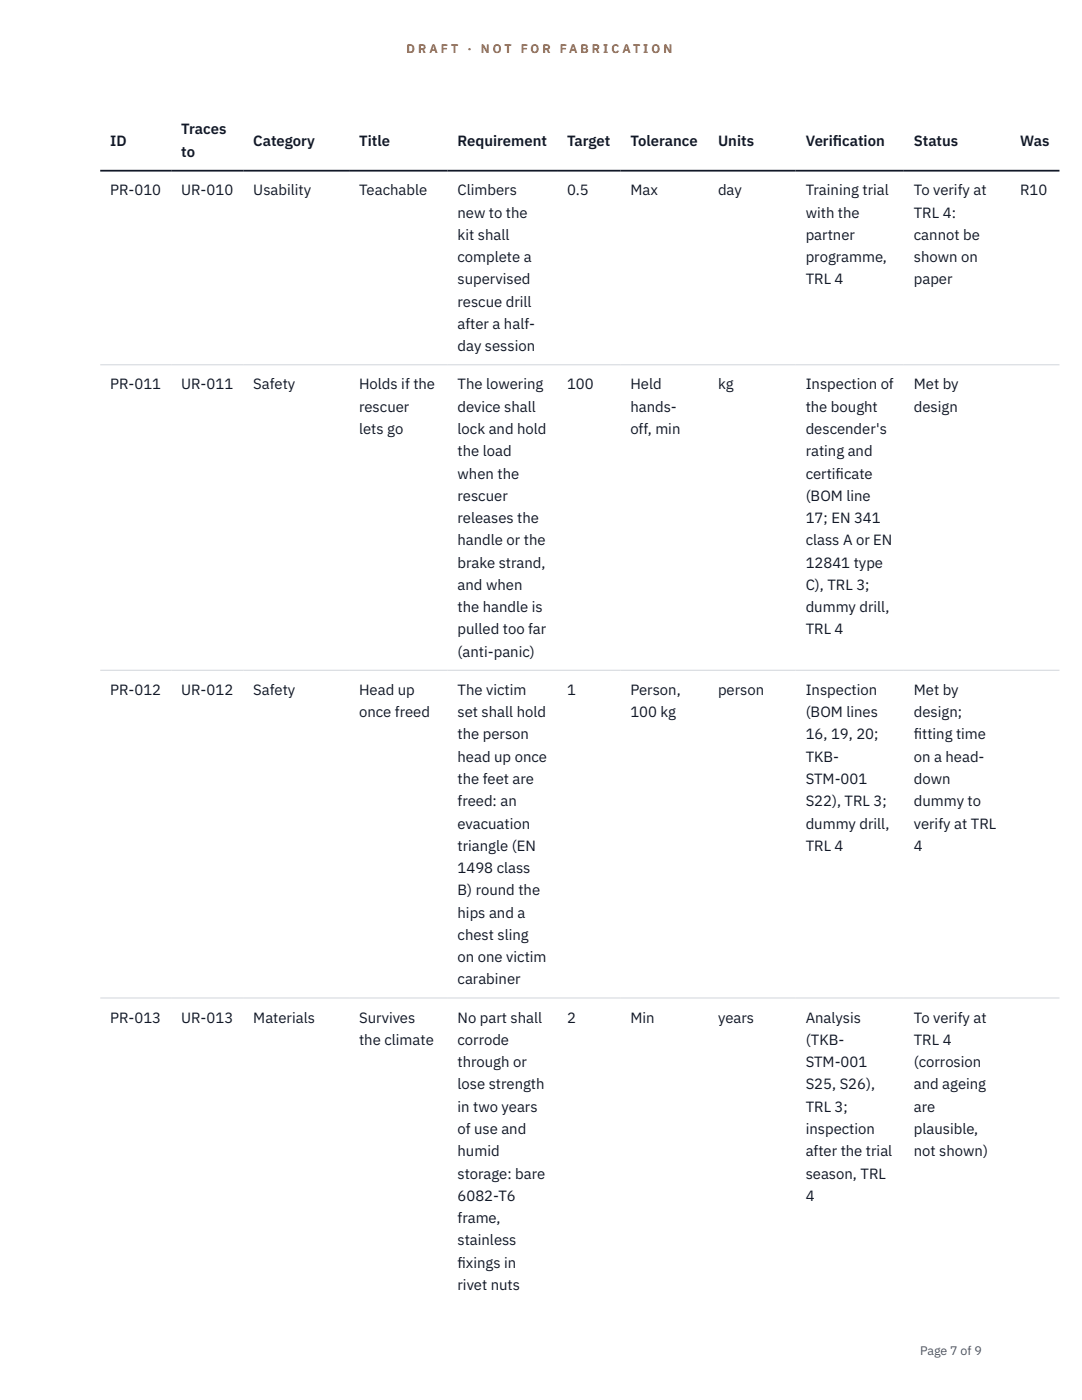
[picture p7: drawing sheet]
<svg xmlns="http://www.w3.org/2000/svg" width="216mm" height="279mm" viewBox="0 0 216 279" stroke-linecap="round" stroke-linejoin="round" font-family="sans-serif">
<defs><g id="words">
<g font-size="3" fill="#111827">
<text x="22" y="29.1">ID</text>
<text x="36.2" y="26.8">Traces</text>
<text x="50.5" y="29.1">Category</text>
<text x="71.7" y="29.1">Title</text>
<text x="91.3" y="29.1">Requirement</text>
<text x="113.1" y="29.1">Target</text>
<text x="125.8" y="29.1">Tolerance</text>
<text x="143.3" y="29.1">Units</text>
<text x="160.8" y="29.1">Verif</text>
<text x="166.2" y="29.1">ication</text>
<text x="182.3" y="29.1">Status</text>
<text x="203.5" y="29.1">Was</text>
<text x="36.2" y="31.3">to</text>
<text x="22" y="39">PR-010</text>
<text x="36.2" y="39">UR-010</text>
<text x="50.5" y="39">Usability</text>
<text x="71.7" y="39">Teachable</text>
<text x="91.3" y="39">Climbers</text>
<text x="113.1" y="39">0.5</text>
<text x="125.8" y="39">Max</text>
<text x="143.3" y="39">day</text>
<text x="160.8" y="39">Training trial</text>
<text x="182.3" y="39">To verify at</text>
<text x="203.5" y="39">R10</text>
<text x="91.3" y="43.4">new to the</text>
<text x="91.3" y="47.9">kit shall</text>
<text x="160.8" y="43.4">with the</text>
<text x="160.8" y="47.9">partner</text>
<text x="182.3" y="43.4">TRL 4:</text>
<text x="182.3" y="47.9">cannot be</text>
<text x="91.3" y="52.3">complete a</text>
<text x="160.8" y="52.3">programme,</text>
<text x="182.3" y="52.3">shown on</text>
<text x="91.3" y="56.8">supervised</text>
<text x="160.8" y="56.8">TRL 4</text>
<text x="182.3" y="56.8">paper</text>
<text x="91.3" y="61.2">rescue drill</text>
<text x="91.3" y="65.7">after a half-</text>
<text x="91.3" y="70.1">day session</text>
<text x="22" y="77.7">PR-011</text>
<text x="36.2" y="77.7">UR-011</text>
<text x="50.5" y="77.7">Safety</text>
<text x="71.7" y="77.7">Holds if the</text>
<text x="91.3" y="77.7">The lowering</text>
<text x="113.1" y="77.7">100</text>
<text x="125.8" y="77.7">Held</text>
<text x="143.3" y="77.7">kg</text>
<text x="160.8" y="77.7">Inspection of</text>
<text x="182.3" y="77.7">Met by</text>
<text x="71.7" y="82.2">rescuer</text>
<text x="91.3" y="82.2">device shall</text>
<text x="125.8" y="82.2">hands-</text>
<text x="160.8" y="82.2">the bought</text>
<text x="182.3" y="82.2">design</text>
<text x="71.7" y="86.6">lets go</text>
<text x="91.3" y="86.6">lock and hold</text>
<text x="125.8" y="86.6">off, min</text>
<text x="160.8" y="86.6">descender's</text>
<text x="91.3" y="91.1">the load</text>
<text x="91.3" y="95.5">when the</text>
<text x="160.8" y="91.1">rating and</text>
<text x="160.8" y="95.5">certif</text>
<text x="166.7" y="95.5">icate</text>
<text x="91.3" y="99.9">rescuer</text>
<text x="160.8" y="99.9">(BOM line</text>
<text x="91.3" y="104.4">releases the</text>
<text x="160.8" y="104.4">17; EN 341</text>
<text x="91.3" y="108.8">handle or the</text>
<text x="91.3" y="113.3">brake strand,</text>
<text x="160.8" y="108.8">class A or EN</text>
<text x="160.8" y="113.3">12841 type</text>
<text x="91.3" y="117.7">and when</text>
<text x="160.8" y="117.7">C), TRL 3;</text>
<text x="91.3" y="122.2">the handle is</text>
<text x="160.8" y="122.2">dummy drill,</text>
<text x="91.3" y="126.6">pulled too far</text>
<text x="91.3" y="131.1">(anti-panic)</text>
<text x="160.8" y="126.6">TRL 4</text>
<text x="22" y="138.7">PR-012</text>
<text x="36.2" y="138.7">UR-012</text>
<text x="50.5" y="138.7">Safety</text>
<text x="71.7" y="138.7">Head up</text>
<text x="71.7" y="143.1">once freed</text>
<text x="91.3" y="138.7">The victim</text>
<text x="91.3" y="143.1">set shall hold</text>
<text x="113.1" y="138.7">1</text>
<text x="125.8" y="138.7">Person,</text>
<text x="125.8" y="143.1">100 kg</text>
<text x="143.3" y="138.7">person</text>
<text x="160.8" y="138.7">Inspection</text>
<text x="160.8" y="143.1">(BOM lines</text>
<text x="182.3" y="138.7">Met by</text>
<text x="182.3" y="143.1">design;</text>
<text x="91.3" y="147.6">the person</text>
<text x="160.8" y="147.6">16, 19, 20;</text>
<text x="182.3" y="147.6">f</text>
<text x="182.3" y="147.6">itting time</text>
<text x="91.3" y="152">head up once</text>
<text x="160.8" y="152">TKB-</text>
<text x="182.3" y="152">on a head-</text>
<text x="91.3" y="156.5">the feet are</text>
<text x="91.3" y="160.9">freed: an</text>
<text x="160.8" y="156.5">STM-001</text>
<text x="160.8" y="160.9">S22), TRL 3;</text>
<text x="182.3" y="156.5">down</text>
<text x="182.3" y="160.9">dummy to</text>
<text x="91.3" y="165.4">evacuation</text>
<text x="160.8" y="165.4">dummy drill,</text>
<text x="182.3" y="165.4">verify at TRL</text>
<text x="91.3" y="169.8">triangle (EN</text>
<text x="160.8" y="169.8">TRL 4</text>
<text x="182.3" y="169.8">4</text>
<text x="91.3" y="174.2">1498 class</text>
<text x="91.3" y="178.7">B) round the</text>
<text x="91.3" y="183.1">hips and a</text>
<text x="91.3" y="187.6">chest sling</text>
<text x="91.3" y="192">on one victim</text>
<text x="91.3" y="196.5">carabiner</text>
<text x="22" y="204.1">PR-013</text>
<text x="36.2" y="204.1">UR-013</text>
<text x="50.5" y="204.1">Materials</text>
<text x="71.7" y="204.1">Survives</text>
<text x="71.7" y="208.5">the climate</text>
<text x="91.3" y="204.1">No part shall</text>
<text x="91.3" y="208.5">corrode</text>
<text x="113.1" y="204.1">2</text>
<text x="125.8" y="204.1">Min</text>
<text x="143.3" y="204.1">years</text>
<text x="160.8" y="204.1">Analysis</text>
<text x="160.8" y="208.5">(TKB-</text>
<text x="182.3" y="204.1">To verify at</text>
<text x="182.3" y="208.5">TRL 4</text>
<text x="91.3" y="213">through or</text>
<text x="160.8" y="213">STM-001</text>
<text x="182.3" y="213">(corrosion</text>
<text x="91.3" y="217.4">lose strength</text>
<text x="91.3" y="221.9">in two years</text>
<text x="160.8" y="217.4">S25, S26),</text>
<text x="160.8" y="221.9">TRL 3;</text>
<text x="182.3" y="217.4">and ageing</text>
<text x="182.3" y="221.9">are</text>
<text x="91.3" y="226.3">of use and</text>
<text x="160.8" y="226.3">inspection</text>
<text x="182.3" y="226.3">plausible,</text>
<text x="91.3" y="230.8">humid</text>
<text x="160.8" y="230.8">after the trial</text>
<text x="182.3" y="230.8">not shown)</text>
<text x="91.3" y="235.2">storage: bare</text>
<text x="91.3" y="239.7">6082-T6</text>
<text x="160.8" y="235.2">season, TRL</text>
<text x="160.8" y="239.7">4</text>
<text x="91.3" y="244.1">frame,</text>
<text x="91.3" y="248.5">stainless</text>
<text x="91.3" y="253">f</text>
<text x="91.3" y="253">ixings in</text>
<text x="91.3" y="257.4">rivet nuts</text>
</g>
<g font-size="2.5" fill="#b45309">
<text x="81.1" y="10.5">D R A F T</text>
<text x="93.3" y="10.5">·</text>
<text x="95.9" y="10.5">N O T</text>
<text x="103.9" y="10.5">F O R</text>
<text x="111.7" y="10.5">F A B R I C A T I O N</text>
</g>
<text font-size="2.5" fill="#4b5563" x="183.6" y="270.3">Page 7 of 9</text>
</g></defs>
<path d="M20 72.8h191.4M20 133.8h191.4M20 199.2h191.4" fill="none" stroke="#d1d5db" stroke-width=".2"/>
<path d="M20 34.1h191.4" fill="none" stroke="#111827" stroke-width=".35"/>
<use href="#words"/>
</svg>
